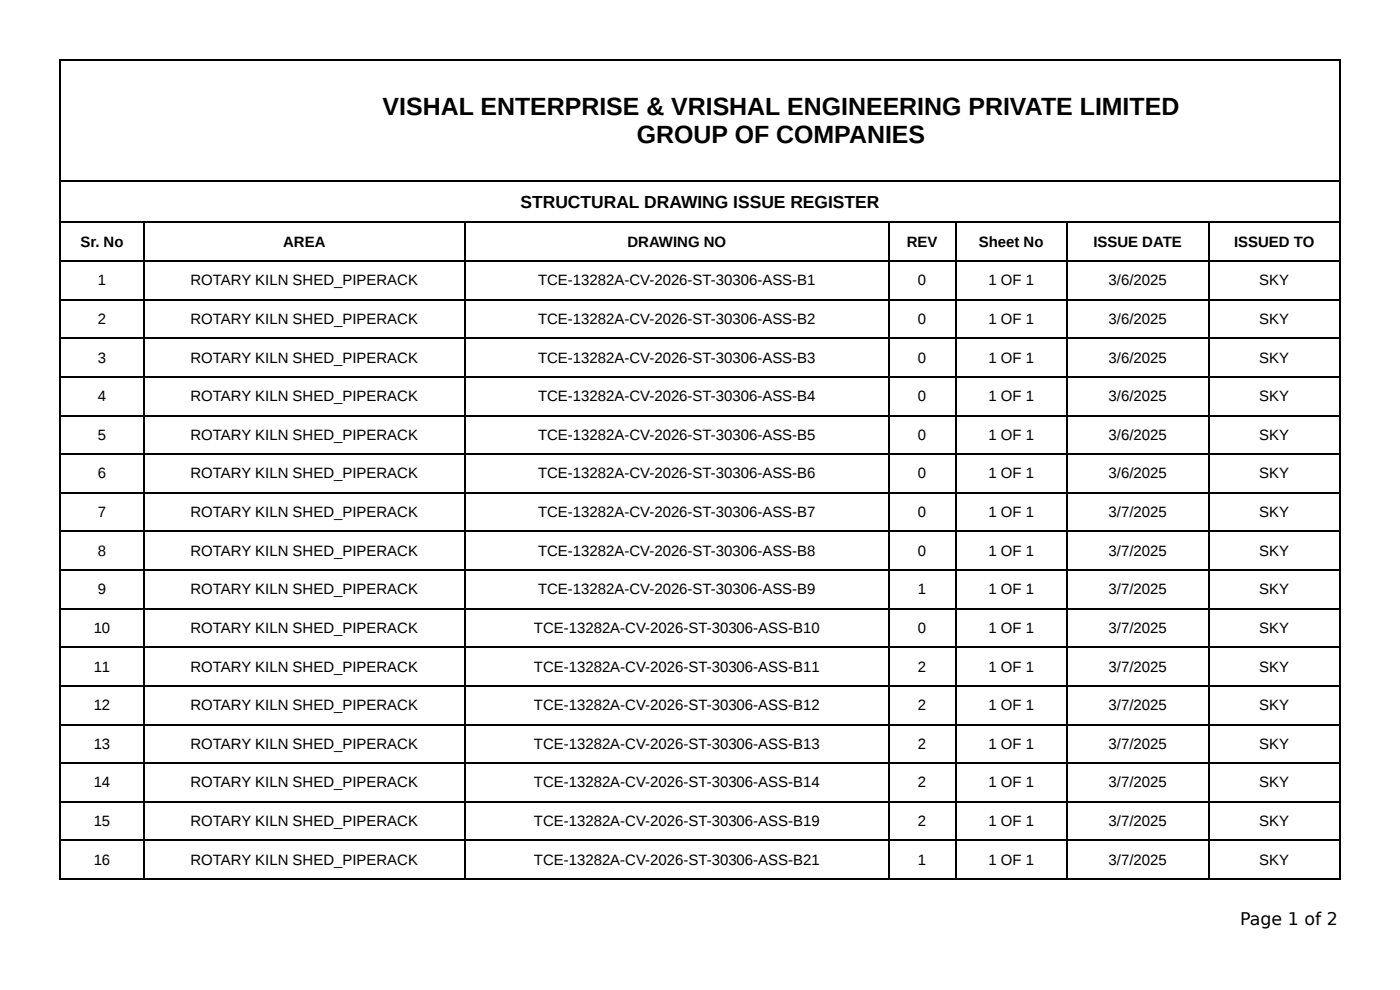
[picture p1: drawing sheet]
<svg xmlns="http://www.w3.org/2000/svg" width="297mm" height="210mm" viewBox="0 0 297 210" stroke-linecap="round" stroke-linejoin="round" font-family="sans-serif">
<defs><g id="words">
<g font-size="5.3">
<text x="81.3" y="24.3">VISHAL ENTERPRISE &amp; VRISHAL ENGINEERING PRIVATE LIMITED</text>
<text x="135.3" y="30.4">GROUP OF COMPANIES</text>
</g>
<g font-size="3.7">
<text x="110.6" y="44.2">STRUCTURAL DRAWING ISSUE REGISTER</text>
<text x="263.4" y="196.3">Page 1 of 2</text>
</g>
<g font-size="3.2">
<text x="17.1" y="52.4">Sr. No</text>
<text x="60.1" y="52.4">AREA</text>
<text x="133.3" y="52.4">DRAWING NO</text>
<text x="192.6" y="52.4">REV</text>
<text x="207.9" y="52.4">Sheet No</text>
<text x="232.2" y="52.4">ISSUE DATE</text>
<text x="262.1" y="52.4">ISSUED TO</text>
<text x="20.8" y="60.6">1</text>
<text x="40.5" y="60.6">ROTARY KILN SHED_PIPERACK</text>
<text x="114.3" y="60.6">TCE-13282A-CV-2026-ST-30306-ASS-B1</text>
<text x="195" y="60.6">0</text>
<text x="209.9" y="60.6">1 OF 1</text>
<text x="235.5" y="60.6">3/6/2025</text>
<text x="267.5" y="60.6">SKY</text>
<text x="20.8" y="68.8">2</text>
<text x="40.5" y="68.8">ROTARY KILN SHED_PIPERACK</text>
<text x="114.3" y="68.8">TCE-13282A-CV-2026-ST-30306-ASS-B2</text>
<text x="195" y="68.8">0</text>
<text x="209.9" y="68.8">1 OF 1</text>
<text x="235.5" y="68.8">3/6/2025</text>
<text x="267.5" y="68.8">SKY</text>
<text x="20.8" y="77">3</text>
<text x="40.5" y="77">ROTARY KILN SHED_PIPERACK</text>
<text x="114.3" y="77">TCE-13282A-CV-2026-ST-30306-ASS-B3</text>
<text x="195" y="77">0</text>
<text x="209.9" y="77">1 OF 1</text>
<text x="235.5" y="77">3/6/2025</text>
<text x="267.5" y="77">SKY</text>
<text x="20.8" y="85.2">4</text>
<text x="40.5" y="85.2">ROTARY KILN SHED_PIPERACK</text>
<text x="114.3" y="85.2">TCE-13282A-CV-2026-ST-30306-ASS-B4</text>
<text x="195" y="85.2">0</text>
<text x="209.9" y="85.2">1 OF 1</text>
<text x="235.5" y="85.2">3/6/2025</text>
<text x="267.5" y="85.2">SKY</text>
<text x="20.8" y="93.4">5</text>
<text x="40.5" y="93.4">ROTARY KILN SHED_PIPERACK</text>
<text x="114.3" y="93.4">TCE-13282A-CV-2026-ST-30306-ASS-B5</text>
<text x="195" y="93.4">0</text>
<text x="209.9" y="93.4">1 OF 1</text>
<text x="235.5" y="93.4">3/6/2025</text>
<text x="267.5" y="93.4">SKY</text>
<text x="20.8" y="101.6">6</text>
<text x="40.5" y="101.6">ROTARY KILN SHED_PIPERACK</text>
<text x="114.3" y="101.6">TCE-13282A-CV-2026-ST-30306-ASS-B6</text>
<text x="195" y="101.6">0</text>
<text x="209.9" y="101.6">1 OF 1</text>
<text x="235.5" y="101.6">3/6/2025</text>
<text x="267.5" y="101.6">SKY</text>
<text x="20.8" y="109.8">7</text>
<text x="40.5" y="109.8">ROTARY KILN SHED_PIPERACK</text>
<text x="114.3" y="109.8">TCE-13282A-CV-2026-ST-30306-ASS-B7</text>
<text x="195" y="109.8">0</text>
<text x="209.9" y="109.8">1 OF 1</text>
<text x="235.5" y="109.8">3/7/2025</text>
<text x="267.5" y="109.8">SKY</text>
<text x="20.8" y="118">8</text>
<text x="40.5" y="118">ROTARY KILN SHED_PIPERACK</text>
<text x="114.3" y="118">TCE-13282A-CV-2026-ST-30306-ASS-B8</text>
<text x="195" y="118">0</text>
<text x="209.9" y="118">1 OF 1</text>
<text x="235.5" y="118">3/7/2025</text>
<text x="267.5" y="118">SKY</text>
<text x="20.8" y="126.2">9</text>
<text x="40.5" y="126.2">ROTARY KILN SHED_PIPERACK</text>
<text x="114.3" y="126.2">TCE-13282A-CV-2026-ST-30306-ASS-B9</text>
<text x="195" y="126.2">1</text>
<text x="209.9" y="126.2">1 OF 1</text>
<text x="235.5" y="126.2">3/7/2025</text>
<text x="267.5" y="126.2">SKY</text>
<text x="19.9" y="134.4">10</text>
<text x="40.5" y="134.4">ROTARY KILN SHED_PIPERACK</text>
<text x="113.4" y="134.4">TCE-13282A-CV-2026-ST-30306-ASS-B10</text>
<text x="195" y="134.4">0</text>
<text x="209.9" y="134.4">1 OF 1</text>
<text x="235.5" y="134.4">3/7/2025</text>
<text x="267.5" y="134.4">SKY</text>
<text x="19.9" y="142.6">11</text>
<text x="40.5" y="142.6">ROTARY KILN SHED_PIPERACK</text>
<text x="113.4" y="142.6">TCE-13282A-CV-2026-ST-30306-ASS-B11</text>
<text x="195" y="142.6">2</text>
<text x="209.9" y="142.6">1 OF 1</text>
<text x="235.5" y="142.6">3/7/2025</text>
<text x="267.5" y="142.6">SKY</text>
<text x="19.9" y="150.8">12</text>
<text x="40.5" y="150.8">ROTARY KILN SHED_PIPERACK</text>
<text x="113.4" y="150.8">TCE-13282A-CV-2026-ST-30306-ASS-B12</text>
<text x="195" y="150.8">2</text>
<text x="209.9" y="150.8">1 OF 1</text>
<text x="235.5" y="150.8">3/7/2025</text>
<text x="267.5" y="150.8">SKY</text>
<text x="19.9" y="159">13</text>
<text x="40.5" y="159">ROTARY KILN SHED_PIPERACK</text>
<text x="113.4" y="159">TCE-13282A-CV-2026-ST-30306-ASS-B13</text>
<text x="195" y="159">2</text>
<text x="209.9" y="159">1 OF 1</text>
<text x="235.5" y="159">3/7/2025</text>
<text x="267.5" y="159">SKY</text>
<text x="19.9" y="167.2">14</text>
<text x="40.5" y="167.2">ROTARY KILN SHED_PIPERACK</text>
<text x="113.4" y="167.2">TCE-13282A-CV-2026-ST-30306-ASS-B14</text>
<text x="195" y="167.2">2</text>
<text x="209.9" y="167.2">1 OF 1</text>
<text x="235.5" y="167.2">3/7/2025</text>
<text x="267.5" y="167.2">SKY</text>
<text x="19.9" y="175.4">15</text>
<text x="40.5" y="175.4">ROTARY KILN SHED_PIPERACK</text>
<text x="113.4" y="175.4">TCE-13282A-CV-2026-ST-30306-ASS-B19</text>
<text x="195" y="175.4">2</text>
<text x="209.9" y="175.4">1 OF 1</text>
<text x="235.5" y="175.4">3/7/2025</text>
<text x="267.5" y="175.4">SKY</text>
<text x="19.9" y="183.6">16</text>
<text x="40.5" y="183.6">ROTARY KILN SHED_PIPERACK</text>
<text x="113.4" y="183.6">TCE-13282A-CV-2026-ST-30306-ASS-B21</text>
<text x="195" y="183.6">1</text>
<text x="209.9" y="183.6">1 OF 1</text>
<text x="235.5" y="183.6">3/7/2025</text>
<text x="267.5" y="183.6">SKY</text>
</g>
</g></defs>
<g fill="none" stroke="#000" stroke-width=".26">
<path d="M12.7 12.8h272M12.8 12.7v174.1M284.6 12.7v174.1M12.7 38.5h272M12.7 47.2h272M12.7 55.4h272M30.6 47.4v139.4M98.8 47.4v139.4M188.8 47.4v139.4M203.1 47.4v139.4M226.6 47.4v139.4M256.8 47.4v139.4"/>
<path d="M12.7 63.6h272M12.7 71.8h272M12.7 80h272M12.7 88.2h272M12.7 96.4h272M12.7 104.6h272M12.7 112.8h272M12.7 121h272M12.7 129.2h272M12.7 137.5h272M12.7 145.7h272M12.7 153.9h272"/>
<path d="M12.7 162.1h272M12.7 170.3h272M12.7 178.5h272M12.7 186.7h272"/>
</g>
<use href="#words"/>
</svg>
